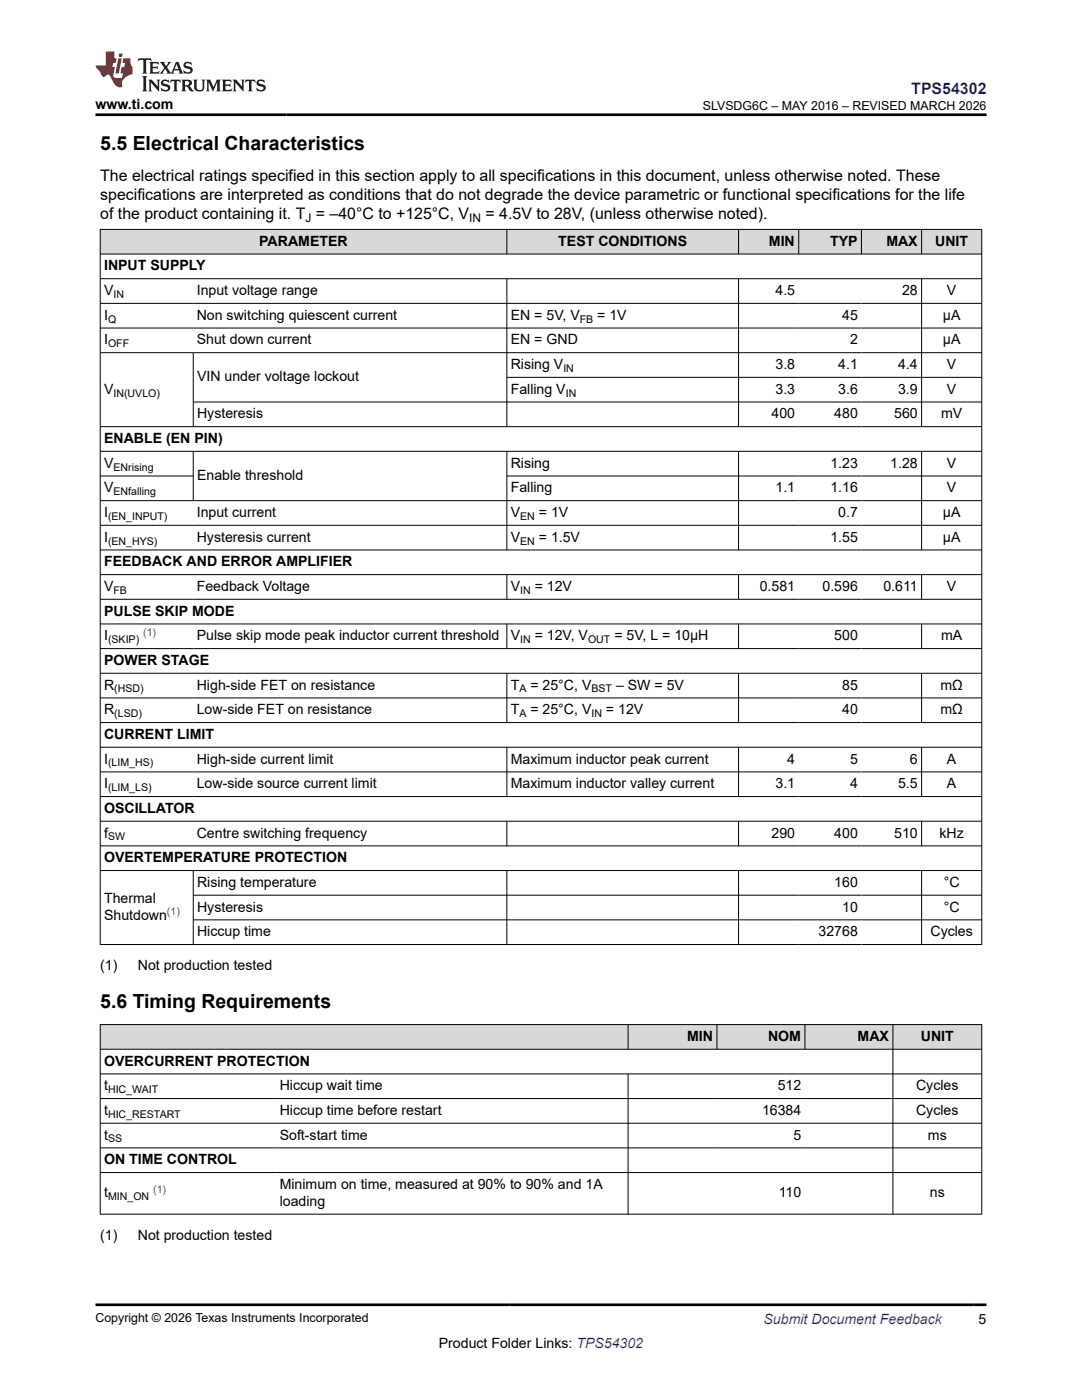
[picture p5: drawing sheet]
<svg xmlns="http://www.w3.org/2000/svg" width="216mm" height="279mm" viewBox="0 0 216 279" stroke-linecap="round" stroke-linejoin="round" font-family="sans-serif">
<defs><g id="words">
<g font-size="3.9">
<text x="20" y="29.9">5.5 Electrical Characteristics</text>
<text x="20" y="201.2">5.6 Timing Requirements</text>
</g>
<text font-size="3.2" fill="#00f" x="181.8" y="18.7">TPS54302</text>
<g font-size="3.2">
<text x="20" y="36.1">The electrical ratings specified in this section apply to all specifications in this document, unless otherwise noted. These</text>
<text x="20" y="39.9">specifications are interpreted as conditions that do not degrade the device parametric or functional specifications for the life</text>
<text x="20" y="43.7">of the product containing it. T = –40°C to +125°C, V</text>
<text x="96.9" y="43.7">= 4.5V to 28V, (unless otherwise noted).</text>
</g>
<g font-size="2.8">
<text x="19" y="21.8">www.ti.com</text>
<text x="20.8" y="54">INPUT SUPPLY</text>
<text x="51.7" y="49.1">PARAMETER</text>
<text x="111.4" y="49.1">TEST CONDITIONS</text>
<text x="153.4" y="49.1">MIN</text>
<text x="165.6" y="49.1">TYP</text>
<text x="176.9" y="49.1">MAX</text>
<text x="186.6" y="49.1">UNIT</text>
<text x="20.8" y="58.9">V</text>
<text x="39.3" y="58.9">Input voltage range</text>
<text x="154.7" y="58.9">4.5</text>
<text x="180" y="58.9">28</text>
<text x="189" y="58.9">V</text>
<text x="20.8" y="63.8">I</text>
<text x="39.3" y="63.8">Non switching quiescent current</text>
<text x="101.9" y="63.8">EN = 5V, V</text>
<text x="119.2" y="63.8">= 1V</text>
<text x="168" y="63.8">45</text>
<text x="188.1" y="63.8">µA</text>
<text x="20.8" y="68.7">I</text>
<text x="39.3" y="68.7">Shut down current</text>
<text x="101.9" y="68.7">EN = GND</text>
<text x="169.6" y="68.7">2</text>
<text x="188.1" y="68.7">µA</text>
<text x="39.3" y="76.1">VIN under voltage lockout</text>
<text x="101.9" y="73.7">Rising V</text>
<text x="154.7" y="73.7">3.8</text>
<text x="167.3" y="73.7">4.1</text>
<text x="179.2" y="73.7">4.4</text>
<text x="189" y="73.7">V</text>
<text x="20.8" y="78.6">V</text>
<text x="39.3" y="83.5">Hysteresis</text>
<text x="101.9" y="78.6">Falling V</text>
<text x="154" y="83.5">400</text>
<text x="154.7" y="78.6">3.3</text>
<text x="166.5" y="83.5">480</text>
<text x="167.3" y="78.6">3.6</text>
<text x="178.4" y="83.5">560</text>
<text x="179.2" y="78.6">3.9</text>
<text x="187.8" y="83.5">mV</text>
<text x="189" y="78.6">V</text>
<text x="20.8" y="88.4">ENABLE (EN PIN)</text>
<text x="20.8" y="93.3">V</text>
<text x="39.3" y="95.8">Enable threshold</text>
<text x="101.9" y="93.3">Rising</text>
<text x="165.7" y="93.3">1.23</text>
<text x="177.6" y="93.3">1.28</text>
<text x="189" y="93.3">V</text>
<text x="20.8" y="98.3">V</text>
<text x="101.9" y="98.3">Falling</text>
<text x="154.7" y="98.3">1.1</text>
<text x="165.7" y="98.3">1.16</text>
<text x="189" y="98.3">V</text>
<text x="20.8" y="103.2">I</text>
<text x="39.3" y="103.2">Input current</text>
<text x="101.9" y="103.2">V</text>
<text x="107.5" y="103.2">= 1V</text>
<text x="167.3" y="103.2">0.7</text>
<text x="188.1" y="103.2">μA</text>
<text x="20.8" y="108.1">I</text>
<text x="20.8" y="113">FEEDBACK AND ERROR AMPLIFIER</text>
<text x="39.3" y="108.1">Hysteresis current</text>
<text x="101.9" y="108.1">V</text>
<text x="107.5" y="108.1">= 1.5V</text>
<text x="165.7" y="108.1">1.55</text>
<text x="188.1" y="108.1">μA</text>
<text x="20.8" y="118">V</text>
<text x="39.3" y="118">Feedback Voltage</text>
<text x="101.9" y="118">V</text>
<text x="106.7" y="118">= 12V</text>
<text x="151.6" y="118">0.581</text>
<text x="164.1" y="118">0.596</text>
<text x="176.3" y="118">0.611</text>
<text x="189" y="118">V</text>
<text x="20.8" y="122.9">PULSE SKIP MODE</text>
<text x="20.8" y="127.8">I</text>
<text x="39.3" y="127.8">Pulse skip mode peak inductor current threshold</text>
<text x="101.9" y="127.8">V</text>
<text x="106.7" y="127.8">= 12V, V</text>
<text x="122.6" y="127.8">= 5V, L = 10µH</text>
<text x="166.5" y="127.8">500</text>
<text x="187.8" y="127.8">mA</text>
<text x="20.8" y="132.7">POWER STAGE</text>
<text x="20.8" y="137.6">R</text>
<text x="39.3" y="137.6">High-side FET on resistance</text>
<text x="101.9" y="137.6">T</text>
<text x="105.8" y="137.6">= 25°C, V</text>
<text x="122.9" y="137.6">– SW = 5V</text>
<text x="168" y="137.6">85</text>
<text x="187.7" y="137.6">mΩ</text>
<text x="20.8" y="142.6">R</text>
<text x="39.3" y="142.6">Low-side FET on resistance</text>
<text x="101.9" y="142.6">T</text>
<text x="105.8" y="142.6">= 25°C, V</text>
<text x="120.9" y="142.6">= 12V</text>
<text x="168" y="142.6">40</text>
<text x="187.7" y="142.6">mΩ</text>
<text x="20.8" y="147.5">CURRENT LIMIT</text>
<text x="20.8" y="152.4">I</text>
<text x="39.3" y="152.4">High-side current limit</text>
<text x="101.9" y="152.4">Maximum inductor peak current</text>
<text x="157.1" y="152.4">4</text>
<text x="169.6" y="152.4">5</text>
<text x="181.6" y="152.4">6</text>
<text x="189" y="152.4">A</text>
<text x="20.8" y="157.3">I</text>
<text x="39.3" y="157.3">Low-side source current limit</text>
<text x="101.9" y="157.3">Maximum inductor valley current</text>
<text x="154.7" y="157.3">3.1</text>
<text x="169.6" y="157.3">4</text>
<text x="179.2" y="157.3">5.5</text>
<text x="189" y="157.3">A</text>
<text x="20.8" y="162.2">OSCILLATOR</text>
<text x="20.8" y="167.2">f</text>
<text x="39.3" y="167.2">Centre switching frequency</text>
<text x="154" y="167.2">290</text>
<text x="166.5" y="167.2">400</text>
<text x="178.4" y="167.2">510</text>
<text x="187.5" y="167.2">kHz</text>
<text x="20.8" y="172.1">OVERTEMPERATURE PROTECTION</text>
<text x="39.3" y="177">Rising temperature</text>
<text x="166.5" y="177">160</text>
<text x="188.3" y="177">°C</text>
<text x="20.8" y="180.2">Thermal</text>
<text x="20.8" y="183.6">Shutdown</text>
<text x="39.3" y="181.9">Hysteresis</text>
<text x="168" y="181.9">10</text>
<text x="188.3" y="181.9">°C</text>
<text x="39.3" y="186.9">Hiccup time</text>
<text x="163.3" y="186.9">32768</text>
<text x="185.7" y="186.9">Cycles</text>
<text x="20" y="193.7">(1)</text>
<text x="27.5" y="193.7">Not production tested</text>
<text x="137.1" y="207.8">MIN</text>
<text x="153.3" y="207.8">NOM</text>
<text x="171.1" y="207.8">MAX</text>
<text x="183.7" y="207.8">UNIT</text>
<text x="20.8" y="212.7">OVERCURRENT PROTECTION</text>
<text x="20.8" y="217.6">t</text>
<text x="55.8" y="217.6">Hiccup wait time</text>
<text x="155.2" y="217.6">512</text>
<text x="182.8" y="217.6">Cycles</text>
<text x="20.8" y="222.5">t</text>
<text x="20.8" y="227.4">t</text>
<text x="55.8" y="222.5">Hiccup time before restart</text>
<text x="55.8" y="227.4">Soft-start time</text>
<text x="152.1" y="222.5">16384</text>
<text x="158.3" y="227.4">5</text>
<text x="182.8" y="222.5">Cycles</text>
<text x="185.2" y="227.4">ms</text>
<text x="20.8" y="232.4">ON TIME CONTROL</text>
<text x="20.8" y="239">t</text>
<text x="55.8" y="237.3">Minimum on time, measured at 90% to 90% and 1A</text>
<text x="155.4" y="239">110</text>
<text x="185.5" y="239">ns</text>
<text x="55.8" y="240.7">loading</text>
<text x="20" y="247.5">(1)</text>
<text x="27.5" y="247.5">Not production tested</text>
<text x="87.6" y="269">Product Folder Links: TPS54302</text>
<text x="195.3" y="264.2">5</text>
</g>
<text font-size="2.8" fill="#00f" x="152.4" y="264.2">Submit Document Feedback</text>
<g font-size="2.5">
<text x="140.3" y="21.9">SLVSDG6C – MAY 2016 – REVISED MARCH 2026</text>
<text x="19" y="263.9">Copyright © 2026 Texas Instruments Incorporated</text>
</g>
<g font-size="2.4">
<text x="60.9" y="44.3">J</text>
<text x="93.6" y="44.3">IN</text>
</g>
<g font-size="2.1">
<text x="22.6" y="59.5">IN</text>
<text x="21.6" y="64.4">Q</text>
<text x="115.7" y="64.4">FB</text>
<text x="21.6" y="69.3">OFF</text>
<text x="112.4" y="74.2">IN</text>
<text x="22.6" y="79.1">IN(UVLO)</text>
<text x="112.9" y="79.1">IN</text>
<text x="22.6" y="93.9">ENrising</text>
<text x="22.6" y="98.8">ENfalling</text>
<text x="21.6" y="103.8">(EN_INPUT)</text>
<text x="103.8" y="103.8">EN</text>
<text x="21.6" y="108.7">(EN_HYS)</text>
<text x="103.8" y="108.7">EN</text>
<text x="22.6" y="118.5">FB</text>
<text x="103.8" y="118.5">IN</text>
<text x="21.6" y="128.4">(SKIP)</text>
<text x="103.8" y="128.4">IN</text>
<text x="117.3" y="128.4">OUT</text>
<text x="22.8" y="138.2">(HSD)</text>
<text x="22.8" y="143.1">(LSD)</text>
<text x="103.6" y="138.2">A</text>
<text x="103.6" y="143.1">A</text>
<text x="118" y="138.2">BST</text>
<text x="118" y="143.1">IN</text>
<text x="21.6" y="153">(LIM_HS)</text>
<text x="21.6" y="157.9">(LIM_LS)</text>
<text x="21.6" y="167.7">SW</text>
<text x="21.6" y="218.2">HIC_WAIT</text>
<text x="21.6" y="223.1">HIC_RESTART</text>
<text x="21.6" y="228">SS</text>
<text x="21.6" y="239.5">MIN_ON</text>
</g>
<g font-size="2.1" fill="#00f">
<text x="28.6" y="126.9">(1)</text>
<text x="33.3" y="182.7">(1)</text>
<text x="30.6" y="238">(1)</text>
</g>
</g></defs>
<g fill="#d8d8d8">
<path d="M20 45.8h175.9v4.9h-175.9z" fill-rule="evenodd"/>
<path d="M20.1 45.8h81v4.8h-81z" fill-rule="evenodd"/>
<path d="M101.2 45.8h46.1v4.8h-46.1z" fill-rule="evenodd"/>
<path d="M147.4 45.8h11.9v4.8h-11.9z" fill-rule="evenodd"/>
<path d="M159.4 45.8h12.4v4.8h-12.4z" fill-rule="evenodd"/>
<path d="M172 45.8h11.8v4.8h-11.8z" fill-rule="evenodd"/>
<path d="M184 45.8h11.8v4.8h-11.8z" fill-rule="evenodd"/>
</g>
<g fill="none" stroke="#000" stroke-width=".2">
<path d="M19.9 45.8h176.1M19.9 50.7h176.1M19.9 55.6h176.1M20 45.7v142.9M101.1 45.7v5.1M101.1 55.6v29.6M147.4 45.7v5.1M147.4 55.6v29.6M159.4 45.7v5.1M171.9 45.7v5.1M183.9 45.7v5.1M183.9 55.6v29.6"/>
<path d="M195.9 45.7v142.9M19.9 60.5h176.1M19.9 65.5h176.1M19.9 70.4h176.1M38.6 70.4v14.8M101.1 75.3h94.9M19.9 90.1h176.1M19.9 95h18.7M19.9 99.9h176.1M38.6 90.1v9.9M38.6 80.2h157.4M101.1 90.1v19.7"/>
<path d="M101.1 95h94.9M147.4 90.1v19.7M183.9 90.1v19.7M196 85.2h-176.1M19.9 104.8h176.1M19.9 109.8h176.1M19.9 114.7h176.1M19.9 119.6h176.1M101.1 114.7v5M147.4 114.7v5M183.9 114.7v5M19.9 124.5h176.1"/>
<path d="M19.9 129.4h176.1M19.9 134.4h176.1M19.9 139.3h176.1M101.1 124.5v5M101.1 134.4v9.9M147.4 124.5v5M147.4 134.4v9.9M183.9 124.5v5M183.9 134.4v9.9M19.9 144.2h176.1M19.9 149.1h176.1M19.9 154h176.1"/>
<path d="M19.9 159h176.1M101.1 149.1v9.9M147.4 149.1v9.9M183.9 149.1v9.9M19.9 163.9h176.1M19.9 168.8h176.1M19.9 173.7h176.1M38.6 173.7v14.9M38.6 178.7h157.4M101.1 163.9v5M101.1 173.7v14.9M147.4 163.9v5"/>
<path d="M147.4 173.7v14.9M183.9 163.9v5M183.9 173.7v14.9M38.6 183.6h157.4M196 188.5h-176.1"/>
</g>
<g fill="#d8d8d8">
<path d="M20 204.5h175.9v4.9h-175.9z" fill-rule="evenodd"/>
<path d="M20.1 204.5h105.2v4.8h-105.2z" fill-rule="evenodd"/>
<path d="M125.4 204.5h17.6v4.8h-17.6z" fill-rule="evenodd"/>
<path d="M143.1 204.5h17.5v4.8h-17.5z" fill-rule="evenodd"/>
<path d="M160.7 204.5h17.4v4.8h-17.4z" fill-rule="evenodd"/>
<path d="M178.2 204.5h17.6v4.8h-17.6z" fill-rule="evenodd"/>
</g>
<g fill="none" stroke="#000" stroke-width=".2">
<path d="M19.9 204.5h176.1M19.9 209.4h176.1M19.9 214.3h176.1M19.9 219.2h176.1M20 204.4v38M125.3 204.4v5.1M125.3 214.3v28.1M143.1 204.4v5.1M160.6 204.4v5.1M178.2 204.4v38M195.9 204.4v38M19.9 224.2h176.1"/>
<path d="M19.9 229.1h176.1M19.9 234h176.1M19.9 242.3h176.1"/>
</g>
<path d="M27.7 11.6l-.2 .6 .5-.2h.6v.1v2.2l-.2 .4h1l-.2-.4v-2.2v-.1h.5l.5 .2-.1-.6zM29.8 12.4l.2 .3v1.6l-.2 .4h1.9l.1-.6a1.08 1.08 0 0 1-1.3 .2v-.7h.6l.4 .2v-.7l-.4 .2h-.6v-.5l.2-.2a1 1 0 0 1 1 .3l-.1-.5zM31.8 12.4l1 1.1-1 1.2h.9l-.2-.2 .4-.8 .5 .8-.2 .2h1.6l-.2-.2 .1-.5h1l.1 .5-.1 .2h.9l-.2-.4-.8-1.9h-.5l-1 2.1-.8-1.1 .9-1h-.8l.2 .2-.5 .6-.3-.6 .1-.2zM35.2 12.8l.4 1h-.8zM36.8 12.5a.65 .65 0 0 0-.2 .7 .65 .65 0 0 0 .6 .5l.7 .1 .1 .3a.79 .79 0 0 1-.7 .4 .79 .79 0 0 1-.7-.5l.1 .7 .2-.1a.93 .93 0 0 0 1.1 0 .93 .93 0 0 0 .4-.9 1.46 1.46 0 0 0-1.2-.6l-.1-.3a1.09 1.09 0 0 1 1.2 .2l-.2-.6-.1 .1-.6-.2zM28.4 15.2l.2 .4v2.2l-.2 .4h1l-.2-.4v-2.2l.2-.4zM29.6 15.9l.2 .4v1.5l-.2 .4h.8l-.3-.4v-1.3l1.7 1.8v-2l.2-.4h-.8l.2 .2 .1 1.1-1.2-1.3zM32.3 16a.65 .65 0 0 0-.2 .8 .65 .65 0 0 0 .7 .4l.6 .2 .1 .2a.79 .79 0 0 1-.7 .4 .79 .79 0 0 1-.7-.5l.1 .7 .2-.1a.93 .93 0 0 0 1.1 .1 .93 .93 0 0 0 .4-1 1.46 1.46 0 0 0-1.2-.5l-.1-.4a1.09 1.09 0 0 1 1.2 .2l-.2-.6-.1 .1-.6-.1zM34.1 15.9l-.1 .6a.63 .63 0 0 1 .7-.3l.1 1.6-.3 .4h1l-.2-.4v-1.6a.66 .66 0 0 1 .8 .3l-.1-.6zM36.2 15.9l.2 .4v1.5l-.2 .4h.9l-.2-.2v-.7h.5l.1 .2a.79 .79 0 0 0 1.2 .6l-1-.9a.61 .61 0 0 0 .6-.6 .61 .61 0 0 0-.5-.7zM36.9 16.2h.2a.47 .47 0 0 1 .5 .1 .47 .47 0 0 1 .1 .5l-.2 .1-.6 .1zM38.5 15.9l.2 .2a2.27 2.27 0 0 0 .4 2 1.04 1.04 0 0 0 1.7-.7v-1.3l.2-.2h-.8l.2 .4v1.1a.6 .6 0 0 1-.6 .6 .6 .6 0 0 1-.6-.6v-1.1l.3-.4zM41.1 15.9l.2 .4v1.5l-.2 .4h.7l-.2-.4v-1.4l.9 1.9 .8-1.9v1.4l-.2 .4h1l-.3-.4v-1.5l.3-.4h-.8l-.7 1.5-.7-1.5zM44.3 15.9l.2 .4v1.5l-.2 .4h1.9l.1-.6a1.09 1.09 0 0 1-1.3 .2v-.7h.6l.4 .2v-.6l-.4 .2h-.6v-.6l.2-.1a1.01 1.01 0 0 1 1 .3l-.1-.6zM46.4 15.9l.3 .4v1.5l-.3 .4h.8l-.2-.4v-1.3l1.6 1.8v-2l.2-.4h-.7l.2 .2v1.1l-1.2-1.3zM49 15.9l-.1 .6a.63 .63 0 0 1 .8-.3v1.6l-.3 .4h1l-.2-.4v-1.6a.66 .66 0 0 1 .8 .3l-.1-.6zM51.4 16a.65 .65 0 0 0-.2 .8 .65 .65 0 0 0 .6 .4l.6 .2 .2 .2a.79 .79 0 0 1-.8 .4 .79 .79 0 0 1-.6-.5l.1 .7 .2-.1a.93 .93 0 0 0 1 .1 .93 .93 0 0 0 .5-1 1.46 1.46 0 0 0-1.3-.5l-.1-.4a1.09 1.09 0 0 1 1.3 .2l-.2-.6-.2 .1-.5-.1z" fill="#231f20"/>
<path d="M21.1 10.3v2.7h-2.1l.1 .4 .9 1a.95 .95 0 0 0 .9 .9 .59 .59 0 0 1 .6-.4 .59 .59 0 0 1 .5 .3l.4 .8a1.59 1.59 0 0 0 2.1 1.4 1.61 1.61 0 0 1 1-2.3l1-.3-.1-1.5a1.59 1.59 0 0 1-.4-1.7h-1.4l-.2 .9h.5l-.1 .9h-.5l-.2 .9v.3l.4 .1-.2 .9h-.6a.73 .73 0 0 1-1.1-.7l.3-1.5h-.5l.2-.9h.5l.2-.9h-.5v-1.3zM23.6 11.6l-.6 3.1h.7l.6-3.1zM23.8 10.7l-.1 .6h.7l.1-.6z" fill="#ed1c24"/>
<path d="M19 22.9h177.8M19 260.4h177.8" fill="none" stroke="#000" stroke-width=".53"/>
<use href="#words"/>
</svg>
